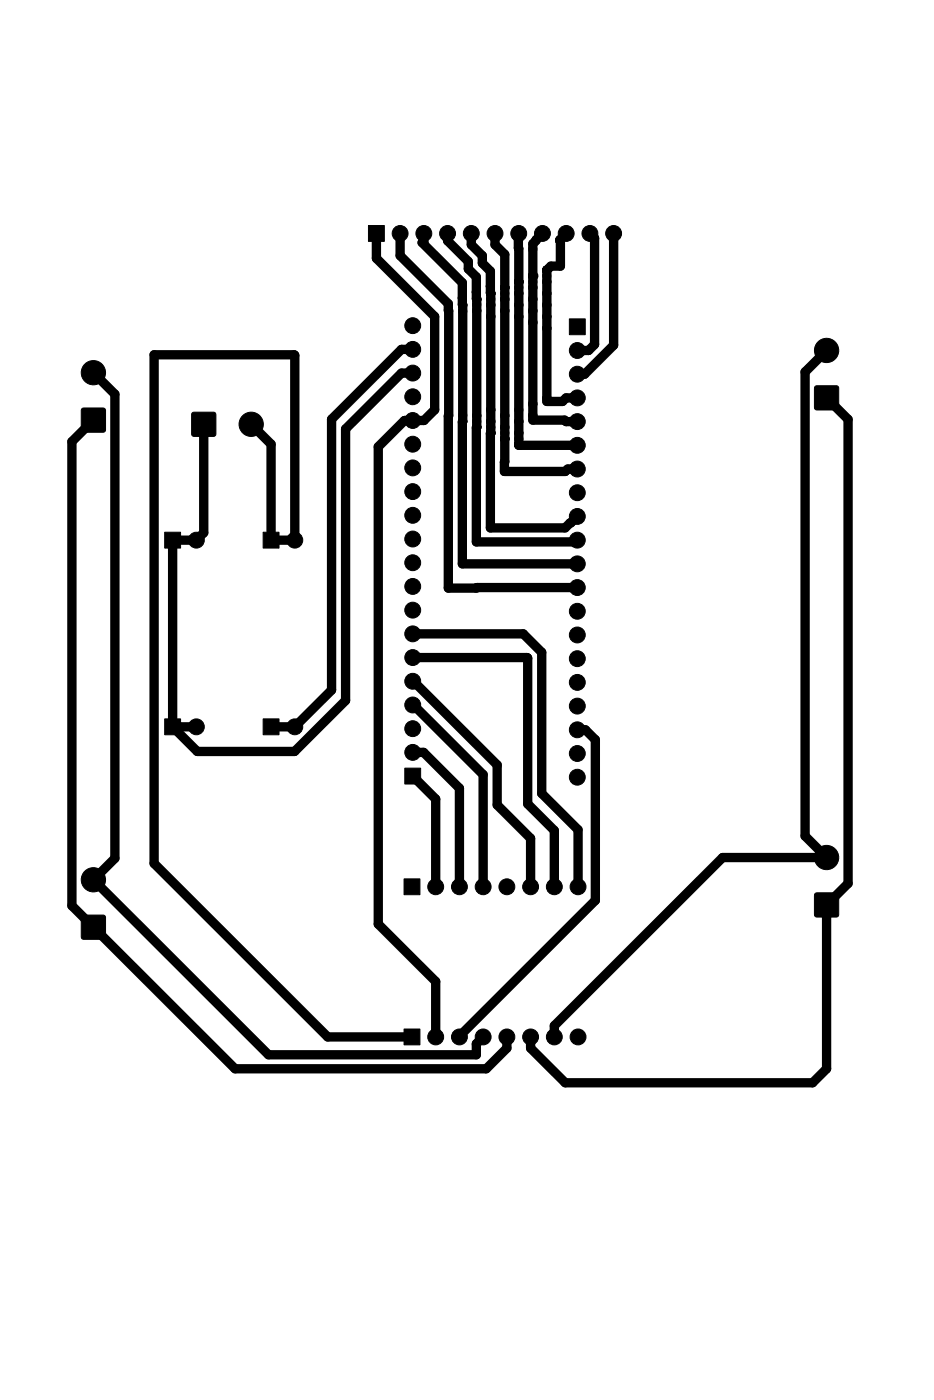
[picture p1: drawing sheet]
<svg xmlns="http://www.w3.org/2000/svg" width="100mm" height="150mm" viewBox="0 0 100 150" stroke-linecap="round" stroke-linejoin="round" font-family="sans-serif">
<g fill="#000" stroke="#000" stroke-width=".11">
<path d="M39.4 24.2h1.7v1.7h-1.7zM61 34.2h1.7v1.7h-1.7zM8.8 43.8l.1-.1h2.1l.2 .1 .1 .2v2.1l-.1 .1-.2 .1h-2.1l-.1-.1-.1-.1v-2.1zM17.6 57h1.7v1.7h-1.7zM20.6 44.2h.2h2.1h.1l.1 .2v2.1l-.1 .2-.1 .1h-2.1l-.2-.1-.1-.2v-2.1zM28.2 57h1.7v1.7h-1.7zM87.3 41.4l.1-.1h2.1l.2 .1 .1 .2v2.1l-.1 .2h-.2h-2.1h-.1l-.1-.2v-2.1zM17.6 77h1.7v1.7h-1.7zM28.2 77h1.7v1.7h-1.7zM43.3 82.3h1.7v1.7h-1.7zM43.3 94.2h1.7v1.7h-1.7zM87.3 95.7h.1h2.1h.2l.1 .2v2.1l-.1 .2-.2 .1h-2.1l-.1-.1-.1-.2v-2.1z"/>
<path d="M8.8 98.1l.1-.1h2.1l.2 .1 .1 .2v2.1l-.1 .2h-.2h-2.1h-.1l-.1-.2v-2.1zM43.3 110.3h1.7v1.7h-1.7z"/>
<circle cx="10" cy="39.9" r="1.3"/>
<circle cx="42.8" cy="25" r=".85"/>
<circle cx="44.2" cy="37.4" r=".85"/>
<circle cx="44.2" cy="40" r=".85"/>
<circle cx="44.2" cy="34.9" r=".85"/>
<circle cx="45.4" cy="25" r=".85"/>
<circle cx="47.9" cy="25" r=".85"/>
<circle cx="50.5" cy="25" r=".85"/>
<circle cx="53" cy="25" r=".85"/>
<circle cx="55.5" cy="25" r=".85"/>
<circle cx="58.1" cy="25" r=".85"/>
<circle cx="60.6" cy="25" r=".85"/>
<circle cx="61.8" cy="37.6" r=".85"/>
<circle cx="63.2" cy="25" r=".85"/>
<circle cx="65.7" cy="25" r=".85"/>
<circle cx="88.5" cy="37.5" r="1.3"/>
<circle cx="21" cy="57.9" r=".85"/>
<circle cx="26.9" cy="45.5" r="1.3"/>
<circle cx="31.6" cy="57.9" r=".85"/>
<circle cx="44.2" cy="50.1" r=".85"/>
<circle cx="44.2" cy="55.2" r=".85"/>
<circle cx="44.2" cy="52.7" r=".85"/>
<circle cx="44.2" cy="45.1" r=".85"/>
<circle cx="44.2" cy="42.5" r=".85"/>
<circle cx="44.2" cy="57.8" r=".85"/>
<circle cx="44.2" cy="47.6" r=".85"/>
<circle cx="61.8" cy="52.8" r=".85"/>
<circle cx="61.8" cy="57.9" r=".85"/>
<circle cx="61.8" cy="45.2" r=".85"/>
<circle cx="61.8" cy="40.1" r=".85"/>
<circle cx="61.8" cy="50.3" r=".85"/>
<circle cx="61.8" cy="55.3" r=".85"/>
<circle cx="61.8" cy="47.7" r=".85"/>
<circle cx="61.8" cy="42.6" r=".85"/>
<circle cx="21" cy="77.9" r=".85"/>
<circle cx="31.6" cy="77.9" r=".85"/>
<circle cx="44.2" cy="62.8" r=".85"/>
<circle cx="44.2" cy="65.4" r=".85"/>
<circle cx="44.2" cy="60.3" r=".85"/>
<circle cx="44.2" cy="78.1" r=".85"/>
<circle cx="44.2" cy="67.9" r=".85"/>
<circle cx="44.2" cy="70.5" r=".85"/>
<circle cx="44.2" cy="73" r=".85"/>
<circle cx="44.2" cy="75.5" r=".85"/>
<circle cx="61.8" cy="70.6" r=".85"/>
<circle cx="61.8" cy="68" r=".85"/>
<circle cx="61.8" cy="73.1" r=".85"/>
<circle cx="61.8" cy="75.7" r=".85"/>
<circle cx="61.8" cy="78.2" r=".85"/>
<circle cx="61.8" cy="65.5" r=".85"/>
<circle cx="61.8" cy="63" r=".85"/>
<circle cx="61.8" cy="60.4" r=".85"/>
<circle cx="10" cy="94.3" r="1.3"/>
<circle cx="44.2" cy="80.6" r=".85"/>
<circle cx="46.6" cy="95" r=".85"/>
<circle cx="49.2" cy="95" r=".85"/>
<circle cx="51.7" cy="95" r=".85"/>
<circle cx="54.3" cy="95" r=".85"/>
<circle cx="56.8" cy="95" r=".85"/>
<circle cx="59.3" cy="95" r=".85"/>
<circle cx="61.8" cy="80.7" r=".85"/>
<circle cx="61.8" cy="83.3" r=".85"/>
<circle cx="61.9" cy="95" r=".85"/>
<circle cx="88.5" cy="91.9" r="1.3"/>
<circle cx="46.6" cy="111.1" r=".85"/>
<circle cx="49.2" cy="111.1" r=".85"/>
<circle cx="51.7" cy="111.1" r=".85"/>
<circle cx="54.3" cy="111.1" r=".85"/>
<circle cx="56.8" cy="111.1" r=".85"/>
<circle cx="59.3" cy="111.1" r=".85"/>
<circle cx="61.9" cy="111.1" r=".85"/>
</g>
<g fill="none" stroke="#000" stroke-width="1">
<path d="M10 39.9l2.3 2.3v49.8l-2.3 2.3 18.7 18.7h22.3v-1.2l.7-.7M40.3 25v2.7l6.2 6.2v10l-1.1 1.2h-2.1l-2.8 2.8v51.1l6.1 6.2v5.9M42.8 25v2.4l5.2 5.1v30.5h13.8M44.2 40h-1.2l-6 6v29.1l-5.5 5.4h-10.4l-2.6-2.6M44.2 37.4h-1.2l-7.5 7.5v29l-3.9 4h-2.6M45.4 25v1h-.2l4.3 4.3v30.1h12.3M47.9 25v.8l2.2 2.2v.8l.9 .9v2.4M49.5 31.9h.1M50.5 25v1.2l1.1 1.2v.8l.9 .9v2.3M51 31.3h.1M51 32.1v13.7M51 33.3h.1"/>
<path d="M51 32.1h.1M52.5 30.7h.1M52.5 31.4v15M52.5 32.7h.1M52.5 33.9h.1M52.5 31.4h.1M53 25v1.2l1 1.1v23.2h6.5l.3-.2h1M54 33.3h.1M54 30.8h.1M54 32.1h.1M55.5 25v22.7h6.3M55.5 33.9h.1"/>
<path d="M55.5 30.2h.1M55.5 32.7h.1M55.5 31.4h.1M57 29.6h.1M57 34.5h.1M57 33.3h.1M57 30.8h.1M57 32.1h.1M58.1 25l-1.1 1.1v18.9h3.4l.2 .2h1.2M58.5 28.9v14.1h1.7l.4-.4h1.2M58.5 35.2h.1M58.5 28.9h.1"/>
<path d="M58.5 33.9h.1M58.5 31.4h.1M58.5 32.7h.1M58.5 30.2h.1M60.6 25l-.7 .7 .1 .1v2.7h-1l-.5 .4M63.2 25l.5 .5v11.4l-.7 .7h-1.2M65.7 25v12l-3.1 3.1h-.8M88.5 37.5l-2.3 2.3v49.8l2.3 2.3h-11.1l-18.1 18v1.2M10 45l-2.3 2.3v49.7l17.5 17.5h26.9l2.2-2.2v-1.2M21.8 45.5v11.6l-.8 .8h-2.5v20M26.9 45.5l2.1 2.1v10.3h2.6v-19.8l-.1-.1h-15v54.5l18.6 18.6h9M51 44.5h.1"/>
<path d="M51 45.8v12.3h10.6l.2-.2M51 45.8h.1M52.5 43.9h.1M52.5 46.4h.1M52.5 45.1h.1M52.5 46.4v10.2h8l1.3-1.3M54 44.5h.1M54 47h.1M54 45.8h.1M55.5 43.9h.1M55.5 45.1h.1M55.5 46.4h.1"/>
<path d="M55.5 47.6h.1M57 43.3h.1M57 44.5h.1M58.5 42.7h.1M88.5 42.6l2.3 2.3v49.8l-2.3 2.3v17.5l-1.5 1.5h-26.5l-3.7-3.7v-1.2M18.5 77.9h2.5M44.2 67.9h11.8l2 2v15.1l3.9 3.9v6.1M44.2 73l9 9v4.2l3.6 3.6v5.2M44.2 70.5h12.3v15.6l2.8 2.9v6M44.2 75.5l7.5 7.5v12M61.8 78.2h.9l1 1.1v17.2l-14.5 14.6M44.2 80.6h1.2l3.8 3.9v10.5"/>
<path d="M44.2 83.2l2.4 2.4v9.4"/>
</g>
<circle cx="57" cy="29.6" r=".5" fill="#000"/>
</svg>
